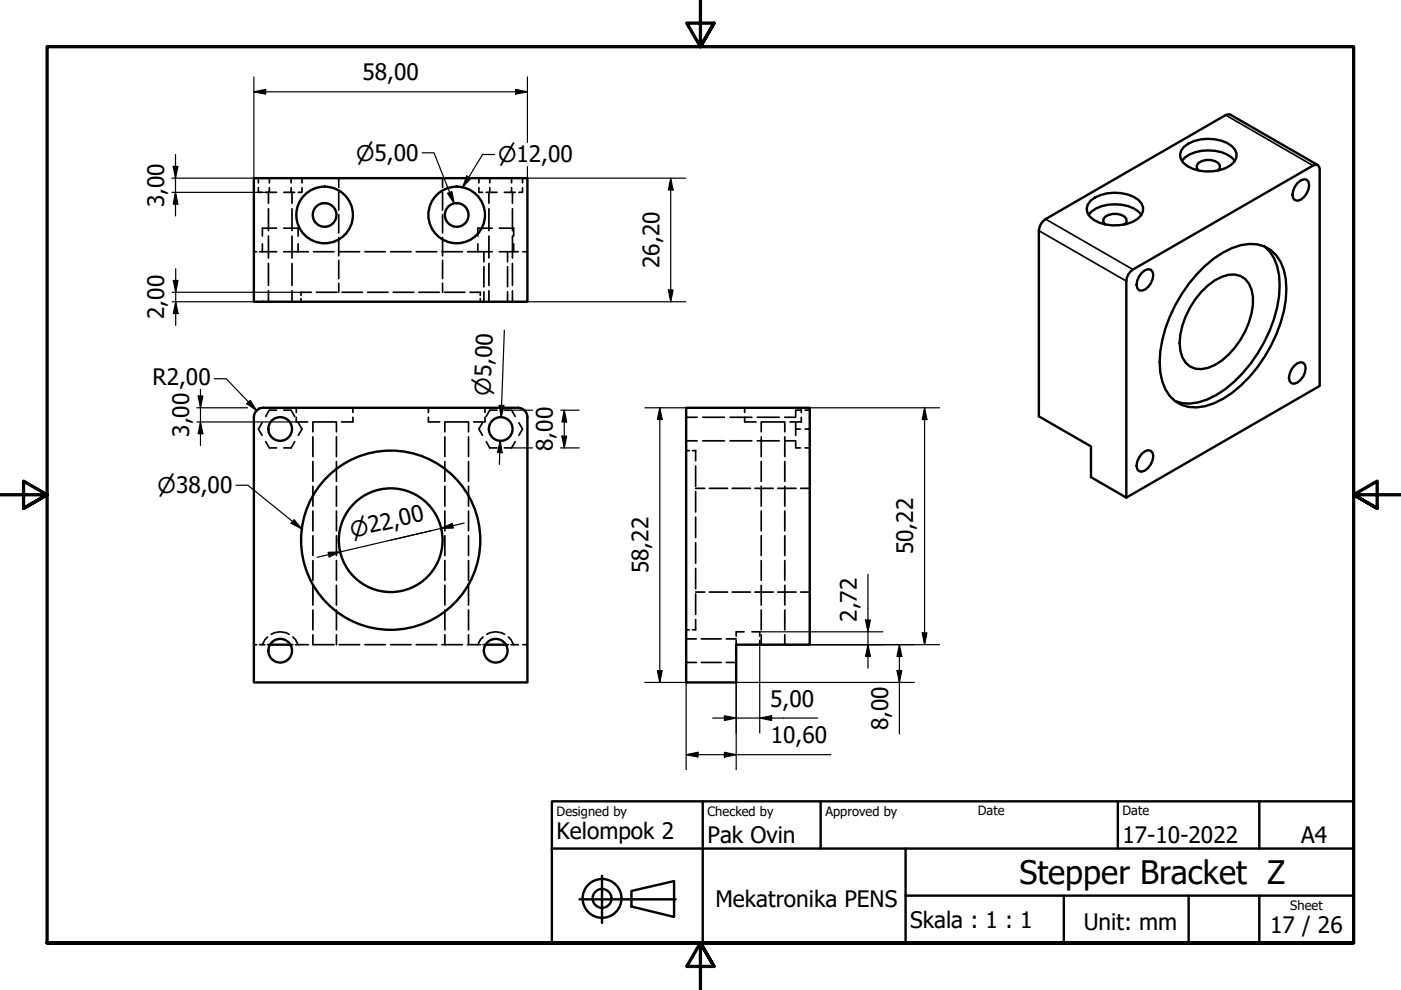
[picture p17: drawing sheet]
<svg xmlns="http://www.w3.org/2000/svg" width="297mm" height="210mm" viewBox="0 0 297 210" stroke-linecap="round" stroke-linejoin="round" font-family="sans-serif">
<defs><g id="words">
<text font-size="6.9" x="216.1" y="187.4">Stepper Bracket Z</text>
<g font-size="4.8">
<text x="76.8" y="17.1">58,00</text>
<text x="34.8" y="44" transform="rotate(-90 34.8 44)">3,00</text>
<text x="139.8" y="56.9" transform="rotate(-90 139.8 56.9)">26,20</text>
<text x="34.8" y="67.6" transform="rotate(-90 34.8 67.6)">2,00</text>
<text x="32.4" y="81.6">R2,00</text>
<text x="40.1" y="92.6" transform="rotate(-90 40.1 92.6)">3,00</text>
<text x="117.2" y="95.6" transform="rotate(-90 117.2 95.6)">8,00</text>
<text x="193.6" y="117.6" transform="rotate(-90 193.6 117.6)">50,22</text>
<text x="137.5" y="121.6" transform="rotate(-90 137.5 121.6)">58,22</text>
<text x="181.6" y="131.8" transform="rotate(-90 181.6 131.8)">2,72</text>
<text x="163.3" y="149.9">5,00</text>
<text x="188.3" y="154.8" transform="rotate(-90 188.3 154.8)">8,00</text>
<text x="163.4" y="157.6">10,60</text>
<text x="118" y="177.9">Kelompok 2</text>
<text x="150" y="178.8">Pak Ovin</text>
<text x="238" y="178.8">17-10-2022</text>
<text x="275.9" y="178.7">A4</text>
<text x="151.7" y="192.4">Mekatronika PENS</text>
<text x="193" y="196.7">Skala : 1 : 1</text>
<text x="229.8" y="197.1">Unit: mm</text>
<text x="269.3" y="197.9">17 / 26</text>
</g>
<g font-size="4.6">
<text x="75.5" y="34.1">⌀5,00</text>
<text x="105.6" y="34.4">⌀12,00</text>
<text x="104" y="83.9" transform="rotate(-88 104 83.9)">⌀5,00</text>
<text x="33.4" y="104.6">⌀38,00</text>
<text x="74.7" y="114" transform="rotate(-13 74.7 114)">⌀22,00</text>
</g>
<g font-size="2.7">
<text x="118" y="173">Designed by</text>
<text x="150" y="173">Checked by</text>
<text x="175" y="173">Approved by</text>
<text x="207.3" y="172.9">Date</text>
<text x="238" y="172.9">Date</text>
<text x="273.6" y="193">Sheet</text>
</g>
</g></defs>
<!-- layer: Visible (ISO) -->
<g fill="none" stroke="#000" stroke-width=".51">
<path d="M53.8 37.8h58v26.2h-58zM250.6 34.1a7.6 7.6 0 0 1 7-2.1 6.1 6.1 0 0 1 4.2 2.1M251 31.1a8.8 8.8 0 0 1 10.2-.1 2.38 2.38 0 0 1-.3 4 8.7 8.7 0 0 1-10.1-.5 2.24 2.24 0 0 1 .2-3.4zM254.1 36.1l-.4-.5v-.5a3 3 0 0 1 3.9-.9l.7 .3 .3 .6v.5l-.3 .5M275.1 38.8l.7-.6 .7-.2 .6 .1a2.23 2.23 0 0 1 0 2.9 2.15 2.15 0 0 1-2.5 1.4 2.16 2.16 0 0 1 0-2.8zM279.4 35l-18.5-10.7-.5-.1-.5 .2-38.2 22.1a3.2 3.2 0 0 0-1.4 2.4v39.4l11 6.4v6.5l7.5 4.3v-45.9a3 3 0 0 1 1.4-2.5l38.2-22 .5-.2 .5 .1 .3 .4 .1 46.4-41 23.7M230.8 45.5a7.6 7.6 0 0 1 7-2.1 6.1 6.1 0 0 1 4.2 2.1M231.2 42.6a8.8 8.8 0 0 1 10.2-.2 2.39 2.39 0 0 1-.3 4.1 8.7 8.7 0 0 1-10-.6 2.26 2.26 0 0 1 .1-3.3zM234.3 47.6l-.4-.5v-.6a3.1 3.1 0 0 1 3.9-.9l.7 .4 .3 .5v.6l-.3 .5M242.1 57.9l.6-.6 .7-.2 .6 .1a2.19 2.19 0 0 1 0 2.9 2.21 2.21 0 0 1-2.5 1.4 2.23 2.23 0 0 1 0-2.9zM255.5 56.3a16.6 16.6 0 0 1 9.4-4.6 7 7 0 0 1 7.3 5.5 21.2 21.2 0 0 1-1.6 13.7 29.2 29.2 0 0 1-11.3 13.7 10.3 10.3 0 0 1-8.8 1.2 7.4 7.4 0 0 1-4.1-4.9 21 21 0 0 1 1.6-13.7 32 32 0 0 1 7.5-10.9zM268.1 52.2a8.8 8.8 0 0 1 3.1 6.2 25.5 25.5 0 0 1-4.5 16.5 25.1 25.1 0 0 1-10.7 9.8 8.8 8.8 0 0 1-6.9 .3"/>
<path d="M254.7 61.9a10.9 10.9 0 0 1 5.7-3.6 4.1 4.1 0 0 1 4.9 3.1 14.1 14.1 0 0 1-2.3 10.7 14.1 14.1 0 0 1-6.9 5.9 4.3 4.3 0 0 1-5.8-3.7 15.8 15.8 0 0 1 4.4-12.4zM274.4 77.6l.7-.6 .6-.2 .6 .1a2.25 2.25 0 0 1 0 2.9 2.21 2.21 0 0 1-2.5 1.5 2.18 2.18 0 0 1 0-2.9zM54.4 87l.9-.5h.5h54a2 2 0 0 1 2 2v56.2h-58v-56.2l.1-.6zM145.5 86.5h26.2v50.2h-15.6v8h-10.6zM242.1 96.2l.6-.5 .7-.2 .6 .1a2.16 2.16 0 0 1 0 2.9 2.21 2.21 0 0 1-2.5 1.4 2.23 2.23 0 0 1 0-2.9zM57.3 136.7h4.3M103 136.7h4.3"/>
<circle cx="68.8" cy="45.6" r="6"/>
<circle cx="68.8" cy="45.6" r="2.51"/>
<circle cx="96.8" cy="45.6" r="6"/>
<circle cx="96.8" cy="45.6" r="2.51"/>
<circle cx="59.4" cy="91" r="2.51"/>
<circle cx="106.2" cy="91" r="2.51"/>
<circle cx="82.8" cy="114.5" r="11"/>
<circle cx="82.8" cy="114.5" r="19"/>
<circle cx="59.4" cy="138" r="2.51"/>
<circle cx="105.1" cy="138" r="2.51"/>
</g>
<!-- layer: Visible Narrow (ISO) -->
<path d="M259.9 24.4l18.5 10.7M220.3 48.9l18.5 10.7M221.7 46.5l18.5 10.6" fill="none" stroke="#000" stroke-width=".36"/>
<!-- layer: Hidden (ISO) -->
<g fill="none" stroke="#000" stroke-width=".36">
<path d="M54.8 39.8v1h.8M54.8 37.8v1M57.1 39.8v1h-.8M57.1 37.8v1M61.7 37.8v1M61.7 39.8v1M64 39.8v1h-.8M64 37.8v1M71.8 37.8v1.9M93.8 37.8v1.9M101.5 39.8v1h.8M101.5 37.8v1"/>
<path d="M103.8 39.8v1h-.7M103.8 37.8v1M108.5 37.8v1M108.5 39.8v1M110.8 39.8v1h-.8M110.8 37.8v1M53.8 53.4h.6M55 53.4h3.7M55.6 51.7v1.7M56.9 40.8v2.3M56.9 44.3v4.6M56.9 50.1v4.6"/>
<path d="M56.9 55.9v4.6M57.1 40.8h1.5M58.7 48.4h-3.1v1.7M60.2 48.4h3v1.7M60.2 53.4h5.2M60.2 40.8h2.3M61.9 40.8v2.3M61.9 44.3v4.6M61.9 50.1v4.6M61.9 55.9v4.6M63.2 51.7v1.7M66.5 53.4h4.3"/>
<path d="M71.8 40.7v3.8M71.8 45.5v3.9M71.8 50.4v3.8M71.8 55.2v3.9M71.9 53.4h4.4M77.4 53.4h4.3M82.8 53.4h4.4M88.2 53.4h4.4M93.7 53.4h4.3M93.8 40.7v3.8M93.8 45.5v3.9M93.8 50.4v3.8"/>
<path d="M93.8 55.2v3.9M99.1 53.4h5.3M101.3 51.7v1.7M102.6 53.4v2.1M102.6 56.6v4.2M103.7 40.8v2.3M103.7 44.3v4.6M103.7 50.1v4.6M103.7 55.9v4.6M103.8 40.8h1.6M104.4 48.4h-3.1v1.7M105.9 48.4h3v1.7"/>
<path d="M105.9 53.4h4M106.9 40.8h2.3M107.6 53.4v2.1M107.6 56.6v4.2M108.6 40.8v2.3M108.6 44.3v4.6M108.6 50.1v4.6M108.6 55.9v4.6M108.9 51.7v1.7M110.8 53.4h1M56.9 61.7v2.3M61.9 61.7v2.3"/>
<path d="M63.8 63.3v.7M66 62h-2.2v.6M67.1 62h4.3M71.8 60v2M72.5 62h4.4M77.9 62h4.4M83.4 62h4.3M88.8 62h4.3M93.8 60v2M94.2 62h4.4M99.7 62h2.1v.6M101.8 63.3v.7"/>
<path d="M102.6 61.9v2.1M103.7 61.7v2.3M107.6 61.9v2.1M108.6 61.7v2.3M55.6 89.6l-.8 1.4 .8 1.3M56.3 93.6l.8 1.4h1.5M58.6 87h-1.5l-.8 1.3M60.2 87h1.5l.8 1.3M62.5 93.6l-.8 1.4h-1.5M62.8 88.5v1h2.4M62.8 86.5v1M63.2 89.6l.8 1.4-.8 1.3"/>
<path d="M66.3 89.5v2.1M66.3 92.6v4.2M66.3 97.8v4.3M66.4 89.5h4.8M71.3 89.5v2.1M71.3 92.6v4.2M71.3 97.8v4.3M74.8 88.5v1h-2.4M74.8 86.5v1M90.8 88.5v1h2.4M90.8 86.5v1M94.3 89.5v2.1"/>
<path d="M94.3 92.6v4.2M94.3 97.8v4.3M94.4 89.5h4.8M99.3 89.5v2.1M99.3 92.6v4.2M99.3 97.8v4.3M102.3 89.6l-.8 1.4 .8 1.3M102.8 88.5v1h-2.4M102.8 86.5v1M103.1 93.6l.7 1.4h1.6M105.4 87h-1.6l-.7 1.3M106.9 87h1.6l.7 1.3"/>
<path d="M109.2 93.6l-.7 1.4h-1.6M110 89.6l.8 1.4-.8 1.3M145.5 95.5h.7M145.5 88.5h2.3M145.5 93.5h2.3M146.8 95.5h.7v2.2M147.5 98.8v4.3M149 88.5h4.6M149 93.5h4.6M154.8 88.5h4.6M154.8 93.5h4.6M157.9 88.5v1h2.4"/>
<path d="M157.9 86.5v1M160.6 88.5h4.6M160.6 93.5h4.6M161.4 89.5v2.1M161.4 92.6v4.2M161.4 97.8v4.3M161.5 89.5h4.8M166.4 88.5h2.3M166.4 93.5h2.3M166.4 89.5v2.1M166.4 92.6v4.2M166.4 97.8v4.3"/>
<path d="M168.7 89.6v1.4h1M168.7 93.6v1.4h1M168.7 91v1.3M169.7 87h-1v1.3M169.9 88.5v1h-2.4M169.9 86.5v1M170.7 95h1M170.7 87h1M170.7 91h1M66.3 103.1v4.2M66.3 108.3v4.3M66.3 113.6v4.2"/>
<path d="M66.3 118.8v4.2M71.3 103.1v4.2M71.3 108.3v4.3M71.3 113.6v4.2M71.3 118.8v4.2M94.3 103.1v4.2M94.3 108.3v4.3M94.3 113.6v4.2M94.3 118.8v4.2M99.3 103.1v4.2M99.3 108.3v4.3M99.3 113.6v4.2"/>
<path d="M99.3 118.8v4.2M147.5 104.2v4.4M147.5 109.7v4.3M147.5 115.1v4.3M147.5 103.5h1.9M150.4 103.5h3.9M155.2 103.5h3.9M160.1 103.5h3.8M161.4 103.1v4.2M161.4 108.3v4.3M161.4 113.6v4.2M161.4 118.8v4.2"/>
<path d="M164.9 103.5h3.9M166.4 103.1v4.2M166.4 108.3v4.3M166.4 113.6v4.2M166.4 118.8v4.2M169.8 103.5h1.9M53.8 136.7h.6M55 136.7h1.2M56.7 136.7h.6M56.7 135.1l-.5 .5-.6 1.1M57.5 134.5a3.7 3.7 0 0 1 3.8 0M61.6 136.7h.5"/>
<path d="M62.1 135.1l.5 .5 .6 1.1M62.7 136.7h2.7M66.3 124.1v4.2M66.3 129.3v4.2M66.3 134.6v2.1M66.5 136.7h4.3M71.3 124.1v4.2M71.3 129.3v4.2M71.3 134.6v2.1M71.9 136.7h4.4M77.4 136.7h4.3M82.8 136.7h4.4"/>
<path d="M88.2 136.7h4.4M93.7 136.7h4.3M94.3 124.1v4.2M94.3 129.3v4.2M94.3 134.6v2.1M99.1 136.7h2.8M99.3 124.1v4.2M99.3 129.3v4.2M99.3 134.6v2.1M102.4 136.7h.6M102.4 135.1l-.5 .5-.6 1.1M103.2 134.5a3.7 3.7 0 0 1 3.8 0"/>
<path d="M107.3 136.7h.5M107.8 135.1l.5 .5 .6 1.1M108.4 136.7h1.5M110.8 136.7h1M145.5 133.5h.7M145.5 135.5h2.1M147.5 120.5v4.4M147.5 125.9v4.4M147.5 131.4v2.1h-.7M147.5 125.5h1.9M148.7 135.5h4.2M150.4 125.5h3.9"/>
<path d="M154 135.5h2.1M155.2 125.5h3.9M156.1 135.8v.9M157.8 134h-1.7v.9M159.4 134h1.7v.9M160.1 125.5h3.8M161.1 135.8v.9M161.4 124.1v4.2M161.4 129.3v4.2M161.4 134.6v2.1M164.9 125.5h3.9M166.4 124.1v4.2"/>
<path d="M166.4 129.3v4.2M166.4 134.6v2.1M169.8 125.5h1.9M145.5 140.5h2.1M148.7 140.5h4.2M154 140.5h2.1"/>
</g>
<!-- layer: Border (ISO) -->
<path d="M148.5 -.1v10l-2.9-5h5.8l-2.9 5 2.9-5M0 104.9h10l-5-2.9v5.8l5-2.9-5 2.9M297 104.9h-10l5-2.9v5.8l-5-2.9 5 2.9M10 199.9v-190h277v190h-277h277M151.4 204.9l-2.9-5 2.9 5h-5.8l2.9-5v10" fill="none" stroke="#000" stroke-width=".7"/>
<!-- layer: Title (ISO) -->
<g fill="none" stroke="#000" stroke-width=".51">
<path d="M117 169.9h170v30h-170zM117 179.9h170M149 169.9v30M174 169.9v10M192 179.9v20M237 169.9v10M267 169.9v10M122.9 190.7h20.4M127.6 185.7v10M133.9 188.9l9-2.1v7.6l-9-2.2zM192 189.9h95M225.6 189.9v10"/>
<path d="M252 189.9v10M267 189.9v10"/>
<circle cx="127.6" cy="190.5" r="4.1"/>
<circle cx="127.6" cy="190.5" r="2"/>
</g>
<!-- layer: 0 -->
<path d="M122.9 190.7h20.4" fill="none" stroke="#000" stroke-width=".21"/>
<!-- layer: Dimension (ISO) -->
<g fill="none" stroke="#000" stroke-width=".25">
<path d="M53.8 19.5l2.5-.5v1zM53.8 19.5h58M53.8 16.3v21.5M109.3 19l2.5 .5-2.5 .5zM111.8 16.3v13.9M36.4 37.8h19.4M36.7 35.3h1l-.5 2.5zM37.2 32.8v13M109.8 37.8h35.6M111.8 35.3v2.5M142.2 37.8l.5 2.5h-1zM142.2 37.8v26.2"/>
<path d="M36.4 40.8h20.7M36.7 59.5h1l-.4 2.5zM37.2 40.8l.5 2.5h-1zM37.3 57v12M36.5 64h19.3M36.5 62h27.3M37.3 64l.4 2.5h-1zM106.9 70l-.6 18.5v-2.5M109.8 64h35.6M141.7 61.5h1l-.5 2.5zM41.7 86.5h10.8M41.7 89.5h21.1"/>
<path d="M42 84h1l-.5 2.5zM42.5 89.5l.5 2.5h-1zM42.5 82.5v12M54.9 86.5h.9M105.9 86h.9l-.5 2.5zM106.1 93.5l.4 2.5-1-.1zM106.1 93.5l-.2 5M108.5 95h4.4M108.5 87h4.4M118.9 95h3.9M118.9 87h3.9M119.1 92.5h1l-.5 2.5z"/>
<path d="M119.6 87l.5 2.5h-1zM119.6 87v8M136.7 86.5h8.8M139.9 86.5l.5 2.5h-1zM139.9 86.5v58.2M171.7 86.5h27.5M196 86.5l.5 2.5h-1zM196 86.5v50.2M69.6 117.1l2.5-.1-2.3 1.1zM93.5 112l2.4-1 .2 1zM98.4 110.9l-31.2 7.3M156.1 136.7v26.5"/>
<path d="M161.1 136.7v18.7M161.1 134h26.1M171.7 136.7h27.5M183.5 131.5h1l-.5 2.5zM184 136.7l.5 2.5h-1zM184 121.7v20M190.7 136.7l.5 2.5h-1zM190.7 136.7v18.9M195.5 134.2h1l-.5 2.5zM136.7 144.7h8.8v18.5M139.4 142.2h1l-.5 2.5zM151.1 152.2h22.3"/>
<path d="M153.6 159.5l2.5 .5-2.5 .5zM153.6 151.8l2.5 .4-2.5 .6zM156.1 144.7h37.8M161.1 152.2l2.5-.4v1zM190.2 142.2h1l-.5 2.5zM145.5 160l2.5-.5v1zM145.5 160h30.6"/>
</g>
<g fill="#000">
<path d="M53.8 19.5l2.5-.5v1z" fill-rule="evenodd"/>
<path d="M109.3 19l2.5 .5-2.5 .5z" fill-rule="evenodd"/>
<path d="M36.7 35.3h1l-.5 2.5z" fill-rule="evenodd"/>
<path d="M36.7 59.5h1l-.4 2.5z" fill-rule="evenodd"/>
<path d="M37.2 40.8l.5 2.5h-1z" fill-rule="evenodd"/>
<path d="M142.2 37.8l.5 2.5h-1z" fill-rule="evenodd"/>
<path d="M37.3 64l.4 2.5h-1z" fill-rule="evenodd"/>
<path d="M141.7 61.5h1l-.5 2.5z" fill-rule="evenodd"/>
<path d="M42 84h1l-.5 2.5z" fill-rule="evenodd"/>
<path d="M42.5 89.5l.5 2.5h-1z" fill-rule="evenodd"/>
<path d="M105.9 86h.9l-.5 2.5z" fill-rule="evenodd"/>
<path d="M106.1 93.5l.4 2.5-1-.1z" fill-rule="evenodd"/>
<path d="M119.1 92.5h1l-.5 2.5z" fill-rule="evenodd"/>
<path d="M119.6 87l.5 2.5h-1z" fill-rule="evenodd"/>
<path d="M139.9 86.5l.5 2.5h-1z" fill-rule="evenodd"/>
<path d="M196 86.5l.5 2.5h-1z" fill-rule="evenodd"/>
<path d="M69.6 117.1l2.5-.1-2.3 1.1z" fill-rule="evenodd"/>
<path d="M93.5 112l2.4-1 .2 1z" fill-rule="evenodd"/>
<path d="M183.5 131.5h1l-.5 2.5z" fill-rule="evenodd"/>
<path d="M184 136.7l.5 2.5h-1z" fill-rule="evenodd"/>
<path d="M190.7 136.7l.5 2.5h-1z" fill-rule="evenodd"/>
<path d="M195.5 134.2h1l-.5 2.5z" fill-rule="evenodd"/>
<path d="M139.4 142.2h1l-.5 2.5z" fill-rule="evenodd"/>
<path d="M145.5 160l2.5-.5v1z" fill-rule="evenodd"/>
<path d="M153.6 151.8l2.5 .4-2.5 .6z" fill-rule="evenodd"/>
<path d="M161.1 152.2l2.5-.4v1z" fill-rule="evenodd"/>
<path d="M190.2 142.2h1l-.5 2.5z" fill-rule="evenodd"/>
<path d="M153.6 159.5l2.5 .5-2.5 .5z" fill-rule="evenodd"/>
</g>
<!-- layer: Symbol (ISO) -->
<path d="M89.5 32.4h2.5l4.3 10.7M99 37.3l.8 .5-1.7 1.9zM104.8 32.8h-2.5l-4.2 6.9M94.9 41l.9-.4 .5 2.5zM45.4 80.3h2.6l6.4 6.8M52.3 85.6l.7-.7 1.4 2.2zM50 102.9h2.6l11.4 9.2M62.4 110.2l1.6 1.9-2.3-1.2z" fill="none" stroke="#000" stroke-width=".25"/>
<g fill="#000">
<path d="M99 37.3l.8 .5-1.7 1.9z" fill-rule="evenodd"/>
<path d="M94.9 41l.9-.4 .5 2.5z" fill-rule="evenodd"/>
<path d="M52.3 85.6l.7-.7 1.4 2.2z" fill-rule="evenodd"/>
<path d="M62.4 110.2l1.6 1.9-2.3-1.2z" fill-rule="evenodd"/>
</g>
<use href="#words"/>
</svg>
